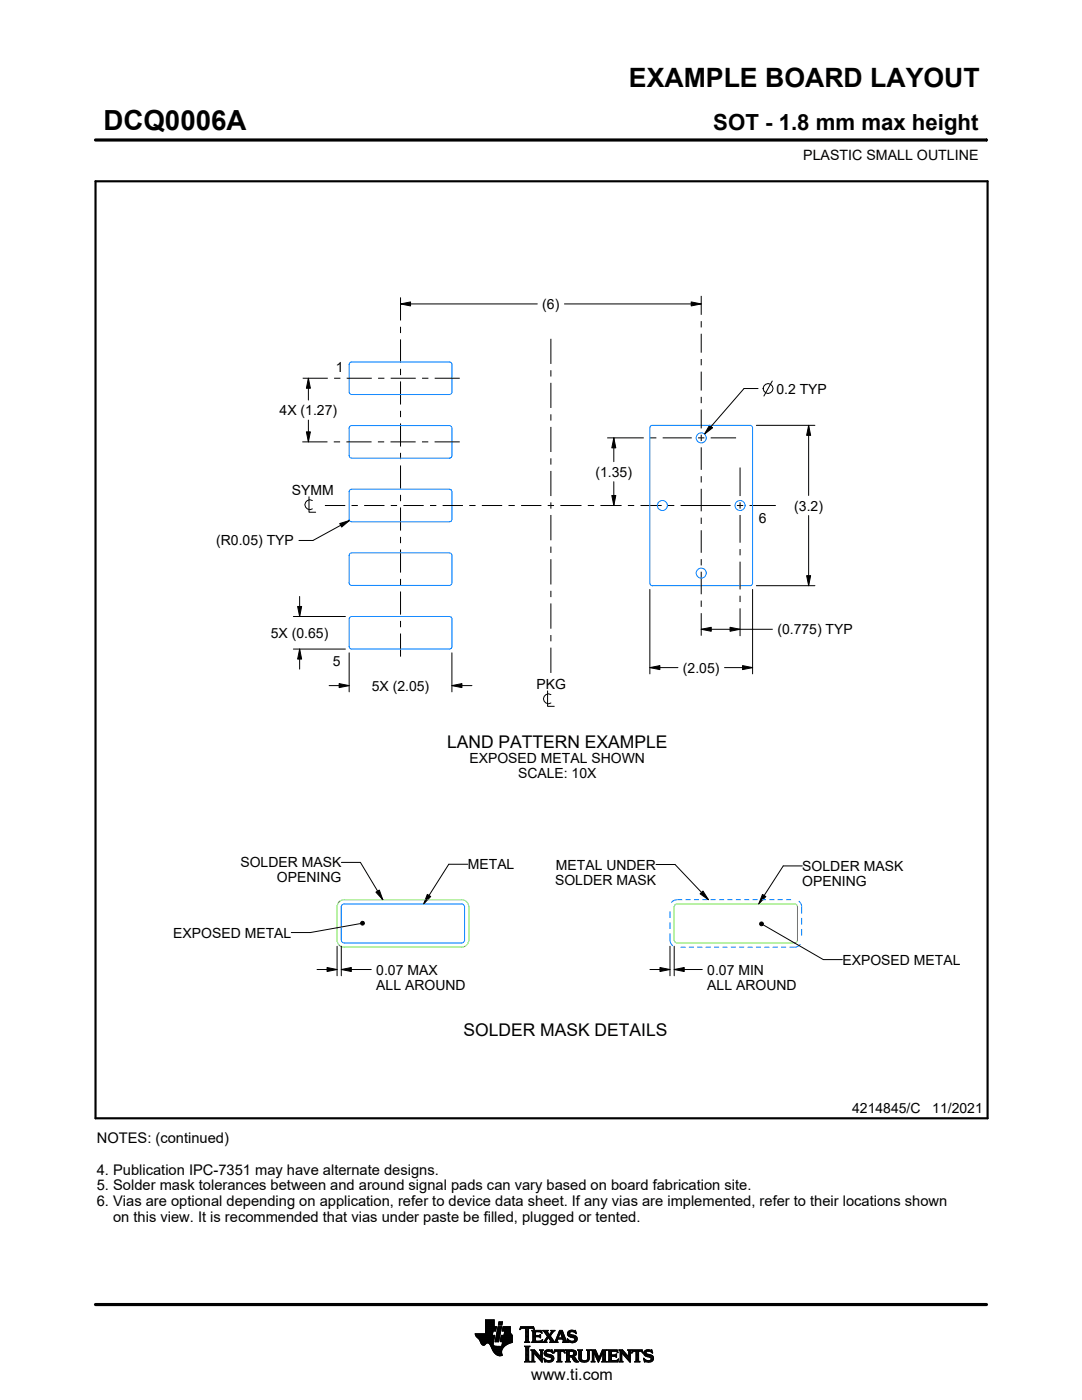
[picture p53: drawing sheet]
<svg xmlns="http://www.w3.org/2000/svg" width="216mm" height="279mm" viewBox="0 0 216 279" stroke-linecap="round" stroke-linejoin="round" font-family="sans-serif">
<defs><g id="words">
<text font-size="5.5" x="20.6" y="26">DCQ0006A</text>
<text font-size="5.3" x="125.5" y="17.4">EXAMPLE BOARD LAYOUT</text>
<text font-size="4.4" x="142.3" y="26">SOT - 1.8 mm max height</text>
<g font-size="3.5">
<text x="89.2" y="149.2">LAND PATTERN EXAMPLE</text>
<text x="92.5" y="206.7">SOLDER MASK DETAILS</text>
</g>
<text font-size="3.2" x="106" y="275.3">www.ti.com</text>
<g font-size="2.9">
<text x="19.3" y="228.1">NOTES: (continued)</text>
<text x="19.3" y="234.4">4. Publication IPC-7351 may have alternate designs.</text>
<text x="19.3" y="237.6">5. Solder mask tolerances between and around signal pads can vary based on board fabrication site.</text>
<text x="19.3" y="240.7">6. Vias are optional depending on application, refer to device data sheet. If any vias are implemented, refer to their locations shown</text>
<text x="22.6" y="243.9">on this view. It is recommended that vias under paste be filled, plugged or tented.</text>
</g>
<g font-size="2.8">
<text x="160.3" y="32">PLASTIC SMALL OUTLINE</text>
<text x="108.2" y="61.7">(6)</text>
<text x="67" y="74.2">1</text>
<text x="55.8" y="82.8">4X (1.27)</text>
<text x="154.9" y="78.5">0.2 TYP</text>
<text x="118.8" y="95.1">(1.35)</text>
<text x="58.2" y="98.7">SYMM</text>
<text x="158.5" y="101.9">(3.2)</text>
<text x="151.4" y="104.4">6</text>
<text x="43.1" y="108.9">(R0.05) TYP</text>
<text x="54" y="127.3">5X (0.65)</text>
<text x="155.1" y="126.6">(0.775) TYP</text>
<text x="66.4" y="132.8">5</text>
<text x="74.2" y="137.8">5X (2.05)</text>
<text x="107.1" y="137.5">PKG</text>
<text x="136.3" y="134.2">(2.05)</text>
<text x="93.7" y="152.3">EXPOSED METAL SHOWN</text>
<text x="103.4" y="155.3">SCALE: 10X</text>
<text x="48" y="173.1">SOLDER MASK</text>
<text x="93.3" y="173.5">METAL</text>
<text x="110.9" y="173.5">METAL UNDER</text>
<text x="160.1" y="173.8">SOLDER MASK</text>
<text x="55.3" y="176.1">OPENING</text>
<text x="110.8" y="176.5">SOLDER MASK</text>
<text x="160.1" y="176.8">OPENING</text>
<text x="34.6" y="187.1">EXPOSED METAL</text>
<text x="75.1" y="194.5">0.07 MAX</text>
<text x="75.1" y="197.5">ALL AROUND</text>
<text x="141.1" y="194.5">0.07 MIN</text>
<text x="141.1" y="197.5">ALL AROUND</text>
<text x="168.1" y="192.5">EXPOSED METAL</text>
<text x="170" y="222.2">4214845/C</text>
<text x="186" y="222.2">11/2021</text>
</g>
</g></defs>
<g fill="none" stroke="#000" stroke-width=".2">
<path d="M19 27.9h177.8M196.8 27.7v.5M79.9 59.3v4.7M139.9 59.1v3.7M60.4 75.5h5M61.5 75.5l.4 2h-.8zM61.5 75.5v4.3M66.7 75.5h1.2M69.2 75.5h5M75.4 75.5h1.3M78 75.5h5M79.9 60.7l2-.4v.8z"/>
<path d="M79.9 65.2v1.3M79.9 67.7v4.6M79.9 73.6v1.3M79.9 76.1v4.6M79.9 60.7h27.3M84.2 75.5h1.3M86.7 75.5h5M109.9 67.6v5M109.9 73.9v1.2M109.9 76.4v5M112.6 60.7h27.3M137.9 60.3l2 .4-2 .4z"/>
<path d="M139.9 64.1v1.2M139.9 66.6v3.8M139.9 71.6v1.3M139.9 74.2v3.7M139.9 79.2v1.3M151.3 77.5h-2.8l-7.9 9.1M154.1 76l-1.7 3M60.3 88.2h5M61.1 86.2h.8l-.4 2zM61.5 83.8v4.4M61.7 99.1v3.1h1.3M62.3 99.9a.98 .98 0 0 0-1.5 .8 .98 .98 0 0 0 1.5 .9"/>
<path d="M66.6 88.2h1.3M69.1 88.2h5M75.4 88.2h1.3M77.9 88.2h5M79.9 82v1.2M79.9 84.5v4.6M79.9 90.4v1.2M79.9 92.9v4.6M79.9 98.8v1.2M84.2 88.2h1.3M86.7 88.2h5M109.9 82.7v1.2"/>
<path d="M109.9 85.2v5M109.9 91.5v1.2M109.9 94v5M121.2 87.4h7.3M122.1 98.9h.8l-.4 2zM122.5 87.4l.4 2h-.8zM122.5 87.4v4.7M122.5 96.1v4.8M129.7 87.4h1.3M132.2 87.4h5.8M139.3 87.4h1.3M139.9 81.7v3.8"/>
<path d="M139.9 86.8v1.2M139.9 89.3v4.5M139.9 95v1.3M139.9 97.5v4.5M141.6 84.9l.6 .5-1.6 1.2zM141.8 87.4h5.1M147.7 93.3v5.7M150.9 84.9h11.7M161.4 84.9l.4 2h-.8zM161.4 84.9v14M59.8 119v4M64.8 100.9h4.1"/>
<path d="M67.8 104.5l1.9-.6-1.5 1.3zM69.7 103.9l-7.2 4h-2.8M70.1 100.9h1.3M72.7 100.9h4M78 100.9h1.2M79.9 101.3v4.6M79.9 107.1v1.3M79.9 109.7v4.6M79.9 115.5v1.3M79.9 118v4.7M80.5 100.9h4M85.8 100.9h1.3"/>
<path d="M88.3 100.9h4.1M93.6 100.9h1.3M96.1 100.9h4.1M101.5 100.9h1.2M104 100.9h4M109.3 100.9h1.3M109.9 100.3v1.2M109.9 102.8v5M109.9 109.1v1.2M109.9 111.6v5.1M109.9 117.9v1.3M111.8 100.9h4.2"/>
<path d="M117.3 100.9h1.2M119.8 100.9h4.2M125.3 100.9h1.2M127.8 100.9h4.2M129.7 117.6v16.9M133.3 100.9h1.2M135.8 100.9h10M139.9 103.3v1.3M139.9 105.8v4.5M139.9 111.6v1.2M139.9 114.1v4.5M139.9 119.9v1.2"/>
<path d="M147 100.9h1.3M147.7 100.3v1.2M147.7 102.8v5.5M147.7 109.6v1.2M147.7 112.1v5.5M147.7 118.9v1.3M149.6 100.9h5.2M150.2 117.6v16.9M150.9 116.9h11.7M161 114.9h.8l-.4 2zM161.4 102.9v14M58.5 129.5h10.4"/>
<path d="M58.5 123h10.4M59.4 121h.8l-.4 2zM59.8 129.5l.4 2h-.8zM59.8 129.5v4M65.7 136.8h4M67.7 136.4l2 .4-2 .4zM69.7 130.3v7.8M79.9 123.9v1.3M79.9 126.4v4.6M90.2 136.8l2-.4v.8zM90.2 136.8h4M90.2 130.3v7.8"/>
<path d="M109.3 137.9v3.1h1.3M109.9 120.4v5.1M109.9 126.7v1.3M109.9 129.3v5M109.9 138.6a.98 .98 0 0 0-1.5 .9 .98 .98 0 0 0 1.5 .8M129.7 133.2l2-.4v.8zM129.7 133.2h5.6M139.9 122.4v4.5M139.9 125.6l2-.4v.8zM139.9 125.6h14.2M144.6 133.2h5.6M145.7 125.2l2 .4-2 .4z"/>
<path d="M147.7 121.4v5.6M148.2 132.8l2 .4-2 .4zM68.1 172.1h3.8l4.5 7.5M75 178l.7-.4 .7 2zM85.3 178.5l.6 .4-1.4 1.5zM93.3 172.5h-3.8l-5 7.9M130.9 172.5h3.8l6.7 7.1M139.7 178.4l.6-.6 1.1 1.8zM152.1 178.5l.7 .4-1.4 1.5zM160.1 172.8h-3.8l-4.9 7.6M63.3 193.5h4M65.3 193.1l2 .4-2 .4z"/>
<path d="M67.3 188.8v5.9M68.1 193.5l2-.4v.8zM68.1 188.8v5.9M68.1 193.5h6M71.9 184.3l-10 1.8h-3.8M72 184.1l.2-.2h.4l.1 .3-.1 .4h-.4l-.2-.2zM129.7 193.5h4M131.7 193.1l2 .4-2 .4zM133.7 188.8v5.9M134.5 193.5l2-.4v.8zM134.5 193.5h5.6M134.5 188.8v5.9"/>
<path d="M151.6 184.2l.3-.2 .3 .1 .2 .3-.2 .3-.3 .1-.3-.2zM152.3 184.6l12 6.9h3.8M94.8 266.2h3.5M94.8 266.3h3.5M94.9 266.4h3.3M94.9 266.5h3.8l-.2 1.2M94.9 266.5h3.8M95 266.6h3.7M95 266.7h3.7M95.1 266.8h3.6M95.2 266.9h3.4M95.3 267h3.3"/>
<path d="M95.4 267.1h3.2M95.5 267.2h3.1M95.6 267.3h3M95.7 267.4h2.8M95.7 267.5h2.8M95.7 267.5l.4 .7 .3 .3 .3-.1 .5-.4 .4 .1 .8 1.5M95.8 267.6h2.7M95.8 267.7h2.7M95.9 267.8h2.6M95.9 267.9h2.5M95.9 268h2.5M96 268h1.1"/>
<path d="M96 268.1h1M96.1 268.2h.8M96.1 268.3h.7M96.2 268.4h.6M96.3 268.4h.4M96.9 266.1h1.4M96.9 266h1.4M96.9 265.9h1.4M96.9 265.8h1.5M96.9 265.7h1.5M96.9 264.7l2.2 .1-.2 .9h-.5l-.2 .8M96.9 265.6h2"/>
<path d="M96.9 265.5h2M96.9 265.4h2M96.9 265.3h2.1M96.9 265.2h2.1M96.9 265.1h2.1M96.9 265h2.1M96.9 264.9h2.1M96.9 264.8h2.2M96.9 264.6h1.7M96.9 264.5h1.7M96.9 264.4h1.7M96.9 264.3h1.7"/>
<path d="M96.9 264.2h1.7M96.9 264.1h1.7M96.9 264h1.7M96.9 263.9h1.7M96.9 263.8h1.7M96.9 263.7h1.7M96.9 263.6h1.7M96.9 263.5h1.7M96.9 263.4h1.7M97.5 268h.9M97.6 268.1h.8M97.7 268.2h.7"/>
<path d="M97.7 268.3h.7M97.8 268.4h.6M97.9 268.5h.6M97.9 268.6h.7M98 268.7h1.1M98 268.8h2.6M98 268.8h2.5M98.1 268.9h2.3M98.1 269h2.3M98.1 269.1h2.2M98.2 269.2h2.1M98.2 269.2h2"/>
<path d="M98.2 269.3h2M98.3 269.4h1.9M98.3 269.5h1.8M98.4 269.6h1.7M98.4 269.6l.6 .7 .6 .3 .6-.1-.1-.7M98.4 268v.4l.3 .2 2 .1M98.5 269.7h1.6M98.5 267.7l-.1 .3M98.5 269.8h1.6M98.6 269.9h1.5M98.6 264.8v-1.4h-1.7v2.8h-2.1l.2 .5 .7 .8M98.6 270h1.5"/>
<path d="M98.7 270h1.4M98.8 270.1h1.3M98.8 267.7h.7M98.8 267.6h.7M98.8 267.5h.7M98.9 270.2h1.2M98.9 267.4h.7M98.9 267.3h.7M98.9 267.2h.7M98.9 267.1h.7M98.9 267h.7M98.9 270.3h1.3"/>
<path d="M99 266.9h.6M99 266.9h.7M99 266.8h.7M99 266.7h.7M99 266.6h.7M99 266.5h.7M99.1 270.4h1.1M99.1 266.4h.7M99.1 266.3h.7M99.1 266.2h.7M99.1 266.1h.7M99.1 266h.7"/>
<path d="M99.2 265.9h.7M99.2 265.8h.7M99.2 270.4h1M99.2 265.7h.7M99.2 265.6h.7M99.2 265.5h.7M99.3 265.4h.6M99.3 265.4h.7M99.3 265.3h.7M99.3 265.2h.7M99.3 265.1h.7M99.3 265h.7"/>
<path d="M99.4 270.5h.8M99.4 264.9h.7M99.4 264.8h.7M99.4 264.8h.7l-.6 3h-.7zM99.5 264.4h.6M99.5 264.3h.7M99.5 264.2h.7M99.5 264.1h.7M99.5 264h.7M99.5 263.9h.7M99.6 263.8h.7M99.6 263.8h.7l-.2 .7h-.7z"/>
<path d="M99.8 270.6h.1M99.8 267.7h2.4M99.8 267.6h2.4M99.8 267.5h2.4M99.9 267.4h2.3M99.9 267.3h2.3M99.9 267.2h2.3M99.9 267.1h2.3M99.9 267h2.3M99.9 266.9h2.3M100 266.9h2.2M100 266.8h2.2"/>
<path d="M100 266.7h2.2M100 266.6h2.2M100 266.5h2.2M100.1 268.6h.7M100.2 268.5h.7M100.2 268.4h.8M100.2 268.4h.9M100.2 268.3h1M100.2 268.2h1.2M100.2 265.6h1.6M100.2 268.1h1.4M100.2 265.5h1.6"/>
<path d="M100.2 268h1.6M100.3 265.4h1.5M100.3 268h1.7M100.3 267.9h1.9M100.3 265.3h1.5M100.3 267.8h1.9M100.3 265.2h1.5M100.3 265.1h1.5M100.3 265h1.5M100.4 264.9h1.4M100.4 264.8h1.4M100.6 266.5l.1-.8h-.5l.2-.9h1.4l.1 1.1 .3 .6v1.4l-1.3 .6"/>
<path d="M100.6 266.4h1.5M100.6 266.3h1.4M100.6 266.2h1.4M100.6 266.1h1.3M100.7 266h1.2M100.7 265.9h1.2M100.7 265.8h1.1M100.7 265.7h1.1M100.9 268.5l-.6 .6-.2 .7M102.2 266.5h-2.2l-.2 1.1 .1 .2h.4l-.2 .9M103.7 265.3h.1M103.8 265.2h.2"/>
<path d="M103.8 265h2.8M103.8 264.9h2.7M103.9 264.8h2.6M104.7 267.8h1M104.7 271.8h1.1M104.7 268.7h1M104.8 267.7h.7M104.8 271.7h.8M104.9 265.2h.6M104.9 268.9h.6M104.9 267.6h.6M104.9 267.5v-2.3l-.7-.1-.4 .3 .1-.6h2.6l.1 .6-.4-.3-.7 .1v2.3"/>
<path d="M104.9 267.5l-.2 .3M104.9 267.5h.6M104.9 267.4h.6M104.9 267.3h.6M104.9 267.2h.6M104.9 267.1h.6M104.9 267h.6M104.9 266.8h.6M104.9 266.7h.6M104.9 266.6h.6M104.9 266.5h.6M104.9 266.4h.6"/>
<path d="M104.9 266.3h.6M104.9 266.2h.6M104.9 266.1h.6M104.9 265.9h.6M104.9 265.8h.6M104.9 265.7h.6M104.9 265.6h.6M104.9 265.5h.6M104.9 265.4h.6M104.9 265.3h.6M104.9 271.5h.6M104.9 269h.6"/>
<path d="M104.9 271.4h.6M104.9 271.4v-2.4l-.2-.4h1.1l-.3 .4v2.4M104.9 271.4l-.2 .4h1.1l-.3-.4M104.9 271.3h.6M104.9 271.2h.6M104.9 271.1h.6M104.9 271h.6M104.9 270.9h.6M104.9 270.8h.6M104.9 270.6h.6M104.9 270.5h.6M104.9 270.4h.6"/>
<path d="M104.9 270.3h.6M104.9 270.2h.6M104.9 270.1h.6M104.9 270h.6M104.9 269.9h.6M104.9 269.8h.6M104.9 269.6h.6M104.9 269.5h.6M104.9 269.4h.6M104.9 269.3h.6M104.9 269.2h.6M104.9 269.1h.6"/>
<path d="M105.5 267.5l.2 .3M105.9 271.8h.8M105.9 269.4h.8M106.1 269.5h.7M106.1 267.8h2M106.1 271.7h.5M106.2 269.6h.7M106.2 271.5h.3M106.2 265.6h1.8M106.2 269.8h.8M106.2 271.4h.3M106.2 269.8l-.3-.4h.8l1.2 1.4"/>
<path d="M106.2 271.4l-.3 .4h.8l-.2-.4M106.2 271.3h.3M106.2 271.2h.3M106.2 271.1h.3M106.2 271h.3M106.2 270.9h.3M106.2 270.8h.3M106.2 270.6h.3M106.2 270.5h.3M106.2 270.4h.3M106.2 270.3h.3M106.2 270.2h.3"/>
<path d="M106.2 270.1h.3M106.2 270h1M106.2 269.9h.9M106.2 269.8v1.6M106.3 267.7h1.8M106.3 265.7h1.8M106.3 267.6h.6M106.3 265.8h.6M106.3 267.5l-.2 .3M106.3 267.5h.5M106.3 267.4h.5M106.3 267.3h.5"/>
<path d="M106.3 267.2h.5M106.3 267.1h.5M106.3 267h.5M106.3 266.8h.5M106.3 266.7h1.6M106.3 266.6h1.6M106.3 266.5h.5M106.3 266.4h.5M106.3 266.3h.5M106.3 266.2h.5M106.3 266.1h.5M106.3 265.9h.5"/>
<path d="M106.4 265.2h.2M106.5 270h.1M106.5 270v1.4M106.5 265.3h.1M106.6 270.1h.7M106.7 270.2h.7M106.8 270.3h.7M106.8 265.9l.1-.1h.7l.6 .2-.2-.5h-1.9l.2 .3v1.7M106.8 265.9v.6h.8l.3-.2v.7l-.3-.2h-.8l.1 .8h.9l.5-.2M106.9 270.4h.7M107 270.5h.7M107.1 270.6h.7"/>
<path d="M107.2 270.8h1M107.3 270.9h.9M107.4 271h.8M107.5 271.1h.7M107.6 271.2h.6M107.6 266.5h.3M107.7 271.3h.5M107.7 269.4h.7M107.7 266.8h.2M107.7 267.6h.5M107.8 266.4h.1M107.8 271.4h.4"/>
<path d="M107.8 267h.1M107.8 265.8h.3M107.8 269.5h.5M107.9 271.5h.3M107.9 269.6h.3M107.9 269.8h.3M107.9 269.8l-.2-.4h.7l-.2 .4M107.9 270.6h.3M107.9 270.5h.3M107.9 270.4h.3M107.9 270.3h.3M107.9 270.2h.3"/>
<path d="M107.9 270.1h.3M107.9 270h.3M107.9 269.9h.3M107.9 269.8v1M108 271.7h.2M108 265.9h.1M108 267.5h.2M108.1 271.8h.1M108.1 266.1h.1M108.2 267.4h.1M108.2 269.8v2.1l-1.7-1.9M108.2 267.8h.9"/>
<path d="M108.3 267.4l-.2 .5-2-.1M108.3 265.6h1M108.5 267.7h.5M108.5 271.1l.2 .7 .2-.1 .6 .2 .7-.2 .3-.6M108.5 271.1h.1M108.5 265.7h.7M108.5 271.2h.2M108.6 271.3h.2M108.6 270.1l.2 .5 1.1 .3 .1 .3-.1 .3h-.5l-.9-.4M108.6 270.1h.4M108.6 270h.4M108.6 270.2h.6"/>
<path d="M108.6 267.6h.4M108.6 271.4h.4M108.6 269.9h.4M108.6 270.3h1M108.6 265.8h.7M108.6 271.5h.8M108.6 269.8h.5M108.7 271.7h1.5M108.7 270.4h1.3M108.7 267.5h.3M108.7 271.8h.1M108.7 265.9h.6"/>
<path d="M108.7 269.6h1.5M108.8 267.4h.3M108.8 270.5h1.5M108.8 266.1h.6M108.8 269.5h1.4M108.8 267.3h.4M108.9 266.2h.6M108.9 267.2h.4M108.9 266.3h.6M108.9 270.6h1.5M109 267.1h.3M109 270l.2 .2 1.1 .3 .2 .6"/>
<path d="M109 270l.1-.3h.4l.8 .3-.1-.6-.2 .1-.6-.1-.6 .2-.2 .5M109 266.4h1M109.1 271.8h.9M109.1 269.4h.7M109.1 267h.9M109.1 266.5h.8M109.1 267.8l-.1-.1 .4-.8 .5 .8-.2 .1M109.2 266.8h.8M109.2 266.6h.6M109.2 266.7h.7M109.2 266.7l-.6 1-.4 .1M109.3 270.8h1.1"/>
<path d="M109.5 267.1h.6M109.6 267.2h.6M109.7 271.5h.7M109.7 267.3h.6M109.7 267.8h1.6M109.7 266.3h.4M109.7 267.4h.6M109.8 270.9h.7M109.8 266.2h.3M109.8 266.6l.9 1.2 1-2.3h.5l.8 2.1 .3 .2M109.8 267.5h.6M109.9 266.1h.3"/>
<path d="M109.9 269.8h.4M109.9 267.6h.6M109.9 267.7h.7M109.9 271.4h.5M109.9 265.9h.4M110 271h.5M110 265.6h.7M110 265.9l-.4 .5-.4-.6 .2-.3h-1.1l.9 1.2M110 265.9l.1-.2-.2-.2h.8l-.9 1.1M110 271.3h.5M110 265.8h.4M110 271.1h.5"/>
<path d="M110 271.2h.5M110.1 269.4h.1M110.1 265.7h.4M110.1 269.9h.2M110.2 270h.1M110.5 270h.1M110.5 269.9h.2M110.5 269.8h.3M110.6 269.6h2.1M110.6 269.5h2M110.6 269.4h2M110.7 267.7h.5"/>
<path d="M110.8 267.6h.4M110.9 267.5h.3M110.9 267.4h.3M111 267.3h.3M111 267.2h1.8M111 267.1h1.8M111.1 267h.3M111.1 271.8h1M111.1 266.8h.4M111.2 266.7h.3M111.2 267.5v.3h.1M111.2 267.5l.1-.2h1l.1 .2"/>
<path d="M111.2 266.6h.3M111.3 266.5h.3M111.3 271.7h.6M111.3 266.4h.3M111.3 271.5h.6M111.3 269.8h.6M111.4 266.3h.3M111.4 271.4h.5M111.4 270.1h.5M111.4 270h.5M111.4 269.9h.5M111.4 270.5h.5"/>
<path d="M111.4 270.4h.5M111.4 270.3h.5M111.4 270.2h.5M111.4 271.1h.5M111.4 271h.5M111.4 270.9h.5M111.4 270.8h.5M111.4 270.6h.5M111.4 271.4l-.1-1.7h-.4l-.4 .4 .2-.7h1.9l.1 .7-.4-.4h-.4v1.7M111.4 271.4l-.3 .4h1l-.2-.4M111.4 271.3h.5M111.4 271.2h.5"/>
<path d="M111.4 266.2h.3M111.4 266.1h.4M111.5 265.9h.9M111.5 265.8h.8M111.6 265.7h.7M111.6 265.6h.6M111.8 265.9l.4 1.1h-.8zM111.9 266.1h.5M111.9 266.2h.5M111.9 266.3h.6M112 266.4h.5M112 266.5h.6"/>
<path d="M112.1 266.6h.5M112.1 266.7h.6M112.1 266.8h.6M112.2 267h.5M112.2 267.8h1.1M112.3 267.3h.6M112.3 267.4h.6M112.4 267.5h.6M112.4 267.5v.3h-.2M112.4 269.8h.3M112.4 267.6h.6M112.4 267.7h.7"/>
<path d="M112.6 269.9h.1M112.6 270h.2M112.8 271.8h1M112.8 269.4h1.6M113 269.5h1.7M113 271.7h.7M113 269.6h1.9M113 271.5h.6M113 269.8h.6M113 271.4h.6M113 269.8l-.2-.4h1.5l.6 .2 .1 .5M113 271.4l-.2 .4h1l-.2-.4"/>
<path d="M113 271.3h.6M113 271.2h.6M113 271.1h.6M113 271h.6M113 270.9h.6M113 270.8h1.5M113 270.6h1.6M113 270.5h1.8M113 270.4h.6M113 270.3h.6M113 270.2h.6M113 270.1h.6"/>
<path d="M113 270h.6M113 269.9h.6M113 269.8v1.6M113.2 267.3h.2M113.2 267.4h.3M113.2 266.2l.3 .5 1 .3 .2 .3M113.2 266.2h.5M113.2 266.3h.6M113.2 266.1h.5M113.3 267.5h.3M113.3 266.4h.9M113.3 265.9h.4"/>
<path d="M113.3 267.6h.6M113.3 266.5h1.3M113.3 267.7h1.6M113.3 265.8h.5M113.3 267.8h.2M113.4 266.6h1.5M113.4 265.7h1.5M113.5 266.7h1.5M113.5 265.6h1.4M113.6 269.9l.1-.2h.5l.3 .4M113.6 269.9v.6M113.7 267.8h1.1"/>
<path d="M113.8 266.8h1.3M113.8 265.5h.6M114 268h.4M114.1 270.9h.6M114.2 271h.6M114.2 271.1h.7M114.3 271.2h.6M114.3 267h.8M114.3 269.8h.7M114.3 270.4h.6M114.4 271.3h.6M114.4 271.3l-.3-.4-.5-.1v.6"/>
<path d="M114.4 271.3l.4 .5h.7M114.4 270.7l1.1 1.1M114.4 270.7h.1M114.4 271.4h.7M114.4 269.9h.6M114.4 270.3h.6M114.5 267.6h.5M114.5 270.2h.5M114.5 270h.5M114.5 265.8h.4M114.5 270.1h.5M114.5 270.1l-.2 .3-.3 .1"/>
<path d="M114.5 271.5h.7M114.6 271.7h.7M114.6 267.1h.6M114.6 267.5h.5M114.7 267.2h.5M114.7 267.4h.5M114.7 265.9h.3M114.7 267.3h.5M114.7 271.8h.8M114.8 266.1h.2M114.9 266.2h.1M114.9 266.2l-.7-.4h-.4l-.1 .2 .1 .3 1.1 .4 .3 .5"/>
<path d="M114.9 266.2l-.1-.7-.2 .1-.5-.1-.6 .2-.3 .5M115 270.1l-.1 .4-.5 .2M115.2 267.2l-.3 .6-.7 .2-.6-.2-.2 .1-.2-.7 .9 .5 .4-.1 .2-.3M115.3 269.4h.9M115.4 269.5h.7M115.5 269.6h.5M115.5 269.8h.5M115.5 269.8l-.2-.4h.9l-.2 .4M115.5 269.8v1.4l.4 .5 .6 .2 .6-.1 .4-.3 .1-.5M115.5 271h.5M115.5 270.9h.5M115.5 270.8h.5"/>
<path d="M115.5 270.6h.5M115.5 270.5h.5M115.5 270.4h.5M115.5 270.3h.5M115.5 270.2h.5M115.5 270.1h.5M115.5 270h.5M115.5 269.9h.5M115.5 271.1h.5M115.5 271.2h.5M115.5 271.3h.6M115.6 271.4h.6"/>
<path d="M115.7 271.5h.8M115.8 271.7h1.5M116 271l.2 .4 .5 .2 .4-.2 .2-.4M116 269.8v1.2M116 271.8h1.1M116.8 271.5h.6M117 269.4h.8M117.1 271.4h.4M117.2 269.5h.5M117.2 271.3h.4M117.2 269.6h.4M117.2 271.2h.4"/>
<path d="M117.2 271.1h.4M117.3 269.8h.3M117.3 271h.3M117.3 270.9h.3M117.3 270.8h.3M117.3 270.6h.3M117.3 270.5h.3M117.3 270.4h.3M117.3 270.3h.3M117.3 270.2h.3M117.3 270.1h.3M117.3 270h.3"/>
<path d="M117.3 269.9h.3M117.6 269.8l.2-.4h-.8l.2 .3 .1 1.3M117.6 269.8v1.2M118 271.8h.7M118 269.4h.8M118.1 269.5h.8M118.1 271.7h.5M118.2 269.6h.7M118.2 271.5h.3M118.2 269.8h.8M118.2 271.4h.3M118.2 269.8l-.2-.4h.8l.7 1.6 .7-1.6h.9l-.3 .4"/>
<path d="M118.2 271.4l-.2 .4h.7l-.2-.4M118.2 271.3h.3M118.2 271.2h.3M118.2 271.1h.3M118.2 271h.3M118.2 270.9h.3M118.2 270.8h.3M118.2 270.6h.3M118.2 270.5h.3M118.2 270.4h.3M118.2 270.3h.3M118.2 270.2h.3"/>
<path d="M118.2 270.1h.3M118.2 270h.9M118.2 269.9h.8M118.2 269.8v1.6M118.5 271.4v-1.5l.9 2 .9-2v1.5M118.6 270.1h.5M118.6 270.2h.6M118.7 270.3h.5M118.7 270.4h.6M118.8 270.5h.5M118.8 270.6h.6M118.9 270.8h.5"/>
<path d="M118.9 270.9h.6M119 271h.8M119 271.1h.8M119.1 271.2h.6M119.1 271.3h.6M119.2 271.4h.4M119.2 271.5h.4M119.3 271.7h.2M119.3 271.8h.2M119.6 270.9h.3M119.6 270.8h.3M119.7 270.6h.3"/>
<path d="M119.7 270.5h.3M119.8 270.4h.3M119.8 270.3h.3M119.9 270.2h.3M119.9 270.1h.3M120 270h.8M120 269.9h.8M120 269.8h.8M120.1 271.8h1M120.1 269.6h.7M120.1 269.5h.8M120.2 269.4h.9"/>
<path d="M120.2 271.7h.7M120.3 271.5h.5M120.3 271.4h.5M120.3 271.4l-.2 .4h1l-.3-.4M120.3 271.3h.5M120.3 271.2h.5M120.3 271.1h.5M120.3 271h.5M120.3 270.9h.5M120.3 270.8h.5M120.3 270.6h.5M120.3 270.5h.5"/>
<path d="M120.3 270.4h.5M120.3 270.3h.5M120.3 270.2h.5M120.3 270.1h.5M120.8 269.8v1.6M121.2 271.8h2M121.2 269.4h1.9M121.4 269.5h1.8M121.4 271.7h1.9M121.5 269.6h1.7M121.5 271.5h1.8M121.5 269.8h.5"/>
<path d="M121.5 271.4h.5M121.5 269.8l-.3-.4h1.9l.2 .6M121.5 269.9h.5M121.5 269.8v1.6M121.5 270.3h.5M121.5 270.2h.5M121.5 270.1h.5M121.5 270h.5M121.5 270.9h.5M121.5 270.8h.5M121.5 270.6h1.5M121.5 270.5h1.5"/>
<path d="M121.5 270.4h1.5M121.5 271.3h.5M121.5 271.2h.5M121.5 271.1h.5M121.5 271h.5M122.6 270.4l.4-.2v.7l-.2-.2h-.8v.8h.2M122.9 270.8h.1M122.9 270.3h.1M123 269.8h.3M123.1 271.4h.3M123.2 269.9h.1M123.3 270h.1"/>
<path d="M123.3 270l-.4-.3h-.8l-.1 .7M123.3 271.3h.1M123.4 271.2h.1M123.4 271.2l-.3 .3h-.4M123.4 271.2l-.2 .6h-2l.3-.4M123.5 271.8h.8M123.5 269.4h.7M123.6 269.5h.7M123.7 271.7h.5M123.7 269.6h.7M123.7 271.5h.4M123.7 269.8h.8"/>
<path d="M123.7 271.4h.4M123.7 269.8l-.2-.4h.7l1.2 1.4 .1-1M123.7 271.4l-.2 .4h.8l-.2-.4M123.7 271.3h.4M123.7 271.2h.4M123.7 271.1h.4M123.7 271h.4M123.7 270.9h.4M123.7 270.8h.4M123.7 270.6h.4M123.7 270.5h.4M123.7 270.4h.4"/>
<path d="M123.7 270.3h.4M123.7 270.2h.4M123.7 270.1h.4M123.7 270h1M123.7 269.9h.9M123.7 269.8v1.6M124.1 270h.1M124.1 270v1.4M124.2 270.1h.6M124.2 270.2h.7M124.3 270.3h.7M124.4 270.4h.7"/>
<path d="M124.5 270.5h.7M124.6 270.6h.7M124.7 270.8h1.1M124.8 270.9h1M124.9 271h.9M125 271.1h.8M125.1 271.2h.7M125.2 271.3h.6M125.2 269.4h.8M125.3 271.4h.5M125.4 269.5h.5M125.4 271.5h.4"/>
<path d="M125.4 269.6h.4M125.5 269.8h.3M125.5 269.8l-.3-.4h.8l-.2 .4M125.5 269.9h.3M125.5 270.2h.3M125.5 270.1h.3M125.5 270h.3M125.5 270.4h.3M125.5 270.3h.3M125.5 270.6h.3M125.5 270.5h.3M125.5 271.7h.3"/>
<path d="M125.6 271.8h.2M125.8 269.8v2.1l-1.7-1.9M126 270h.1M126.1 269.9h.1M126.1 269.8h.3M126.1 269.6h2.1M126.2 269.5h2M126.2 269.4h2M126.6 271.8h1.1M126.9 271.7h.6M126.9 271.5h.5M126.9 269.8h.5"/>
<path d="M126.9 271.4h.5M126.9 270.1h.5M126.9 270h.5M126.9 269.9h.5M126.9 270.5h.5M126.9 270.4h.5M126.9 270.3h.5M126.9 270.2h.5M126.9 271.1h.5M126.9 271h.5M126.9 270.9h.5M126.9 270.8h.5"/>
<path d="M126.9 270.6h.5M126.9 271.4v-1.7h-.5l-.3 .4 .1-.7h1.9l.2 .7-.4-.4h-.5v1.7M126.9 271.4l-.3 .4h1.1l-.3-.4M126.9 271.3h.5M126.9 271.2h.5M128 269.8h.3M128.1 269.9h.2M128.2 270h.1M128.4 271.1l.2 .7 .2-.1 .6 .2 .7-.2 .3-.6M128.4 271.1h.1M128.4 271.2h.2M128.5 271.3h.2"/>
<path d="M128.5 270.1l.1 .4 .5 .3M128.5 270.1h.4M128.5 270h.4M128.5 270.2h.6M128.5 271.4h.4M128.5 269.9h.4M128.5 270.3h1M128.5 271.5h.8M128.5 269.8h.5M128.6 271.7h1.5M128.6 270.4h1.3M128.6 271.8h.1"/>
<path d="M128.6 269.6h1.5M128.7 270.5h1.5M128.7 269.5h1.4M128.8 270.6h1.5M128.9 270l.2 .2 1.1 .3 .2 .6M128.9 270l.1-.3h.4l.8 .3-.1-.6-.2 .1-.6-.1-.6 .2-.2 .5M128.9 271.8h1M129 269.4h.7M129.1 270.8l.7 .2 .1 .4-.7 .1-.8-.4M129.2 270.8h1.1M129.6 271.5h.7M129.6 270.9h.8"/>
<path d="M129.8 269.8h.4M129.8 271.4h.5M129.9 271h.5M129.9 271.3h.5M129.9 271.1h.5M129.9 271.2h.5M129.9 269.4h.2M130 269.9h.2M130.1 270h.1"/>
<circle cx="153.2" cy="77.5" r=".98"/>
</g>
<g fill="#000">
<path d="M61.5 75.5l.4 2h-.8zM79.9 60.7l2-.4v.8zM137.9 60.3l2 .4-2 .4zM61.1 86.2h.8l-.4 2zM122.5 87.4l.4 2h-.8zM141.6 84.9l.6 .5-1.6 1.2zM161.4 84.9l.4 2h-.8zM67.8 104.5l1.9-.6-1.5 1.3zM122.1 98.9h.8l-.4 2zM161 114.9h.8l-.4 2zM59.8 129.5l.4 2h-.8zM59.4 121h.8l-.4 2z"/>
<path d="M67.7 136.4l2 .4-2 .4zM90.2 136.8l2-.4v.8zM129.7 133.2l2-.4v.8zM139.9 125.6l2-.4v.8zM145.7 125.2l2 .4-2 .4zM148.2 132.8l2 .4-2 .4zM75 178l.7-.4 .7 2zM139.7 178.4l.6-.6 1.1 1.8zM65.3 193.1l2 .4-2 .4zM68.1 193.5l2-.4v.8zM72 184.1l.2-.2h.4l.1 .3-.1 .4h-.4l-.2-.2zM85.3 178.5l.6 .4-1.4 1.5z"/>
<path d="M131.7 193.1l2 .4-2 .4zM134.5 193.5l2-.4v.8zM152.1 178.5l.7 .4-1.4 1.5zM151.6 184.2l.3-.2 .3 .1 .2 .3-.2 .3-.3 .1-.3-.2z"/>
</g>
<path d="M19.1 36.2h178v187h-178z" fill="none" stroke="#000" stroke-width=".43"/>
<path d="M19 27.9h177.8M19 260.3h177.8" fill="none" stroke="#000" stroke-width=".63"/>
<g fill="none" stroke="#0080ff" stroke-width=".2">
<path d="M69.7 72.5l.5-.3 19.7 .1 .3 .4-.1 5.8-.4 .2h-19.8l-.2-.5zM69.7 97.9l.5-.3 19.7 .1 .3 .4-.1 5.7-.4 .3h-19.8l-.2-.5zM69.7 85.2l.5-.3 19.7 .1 .3 .4-.1 5.7-.4 .3h-19.8l-.2-.5zM129.7 85.1l.5-.2h19.5l.4 .2 .1 31.3-.3 .4-19.7 .1-.5-.3zM69.9 110.4h20l.3 .4-.1 5.8-.4 .2h-19.8l-.2-.5v-5.5zM69.9 123.1h20l.3 .4-.1 5.7-.4 .3h-19.8l-.2-.5v-5.5zM136.1 179.6h-1.3l-.8 .5M136.8 179.6h1M138.5 179.6h1M140.1 179.6h1M141.8 179.6h1M143.5 179.6h1"/>
<path d="M145.2 179.6h1M146.8 179.6h1M148.5 179.6h1M150.2 179.6h1M151.8 179.6h1M153.5 179.6h1M155.2 179.6h1M156.9 179.6h1M159.4 179.8l.5 .9 .1 1.6M68.3 180.6l.4-.2h23.4a.6 .6 0 0 1 .6 .6v6.6a.6 .6 0 0 1-.6 .6h-23.4a.6 .6 0 0 1-.6-.6v-6.6zM133.7 186.3v1.6l.6 .9M133.7 181.9v1.3"/>
<path d="M133.7 184.1v1.3M135.8 189h1M137.5 189h1M139.1 189h1M140.8 189h1M142.5 189h1M144.2 189h1M145.8 189h1M147.5 189h1M149.2 189h1M150.8 189h1M152.5 189h1"/>
<path d="M154.2 189h1M155.9 189h1M159.7 188.4l-.8 .6h-1.4M160 183.2v1.3M160 185.4v1.3"/>
<circle cx="139.9" cy="87.4" r="1"/>
<circle cx="132.2" cy="100.9" r="1"/>
<circle cx="139.9" cy="114.4" r="1"/>
<circle cx="147.7" cy="100.9" r="1"/>
</g>
<path d="M67.7 180l.4-.3 .6-.1h23.4a1.44 1.44 0 0 1 1.4 1.4v6.6a1.44 1.44 0 0 1-1.4 1.4h-23.4a1.44 1.44 0 0 1-1.4-1.4v-6.6l.1-.6zM134.7 180.6l.4-.2h23.4a.6 .6 0 0 1 .6 .6v6.6a.6 .6 0 0 1-.6 .6h-23.4a.6 .6 0 0 1-.6-.6v-6.6z" fill="none" stroke="#6ef200" stroke-width=".2"/>
<use href="#words"/>
</svg>
